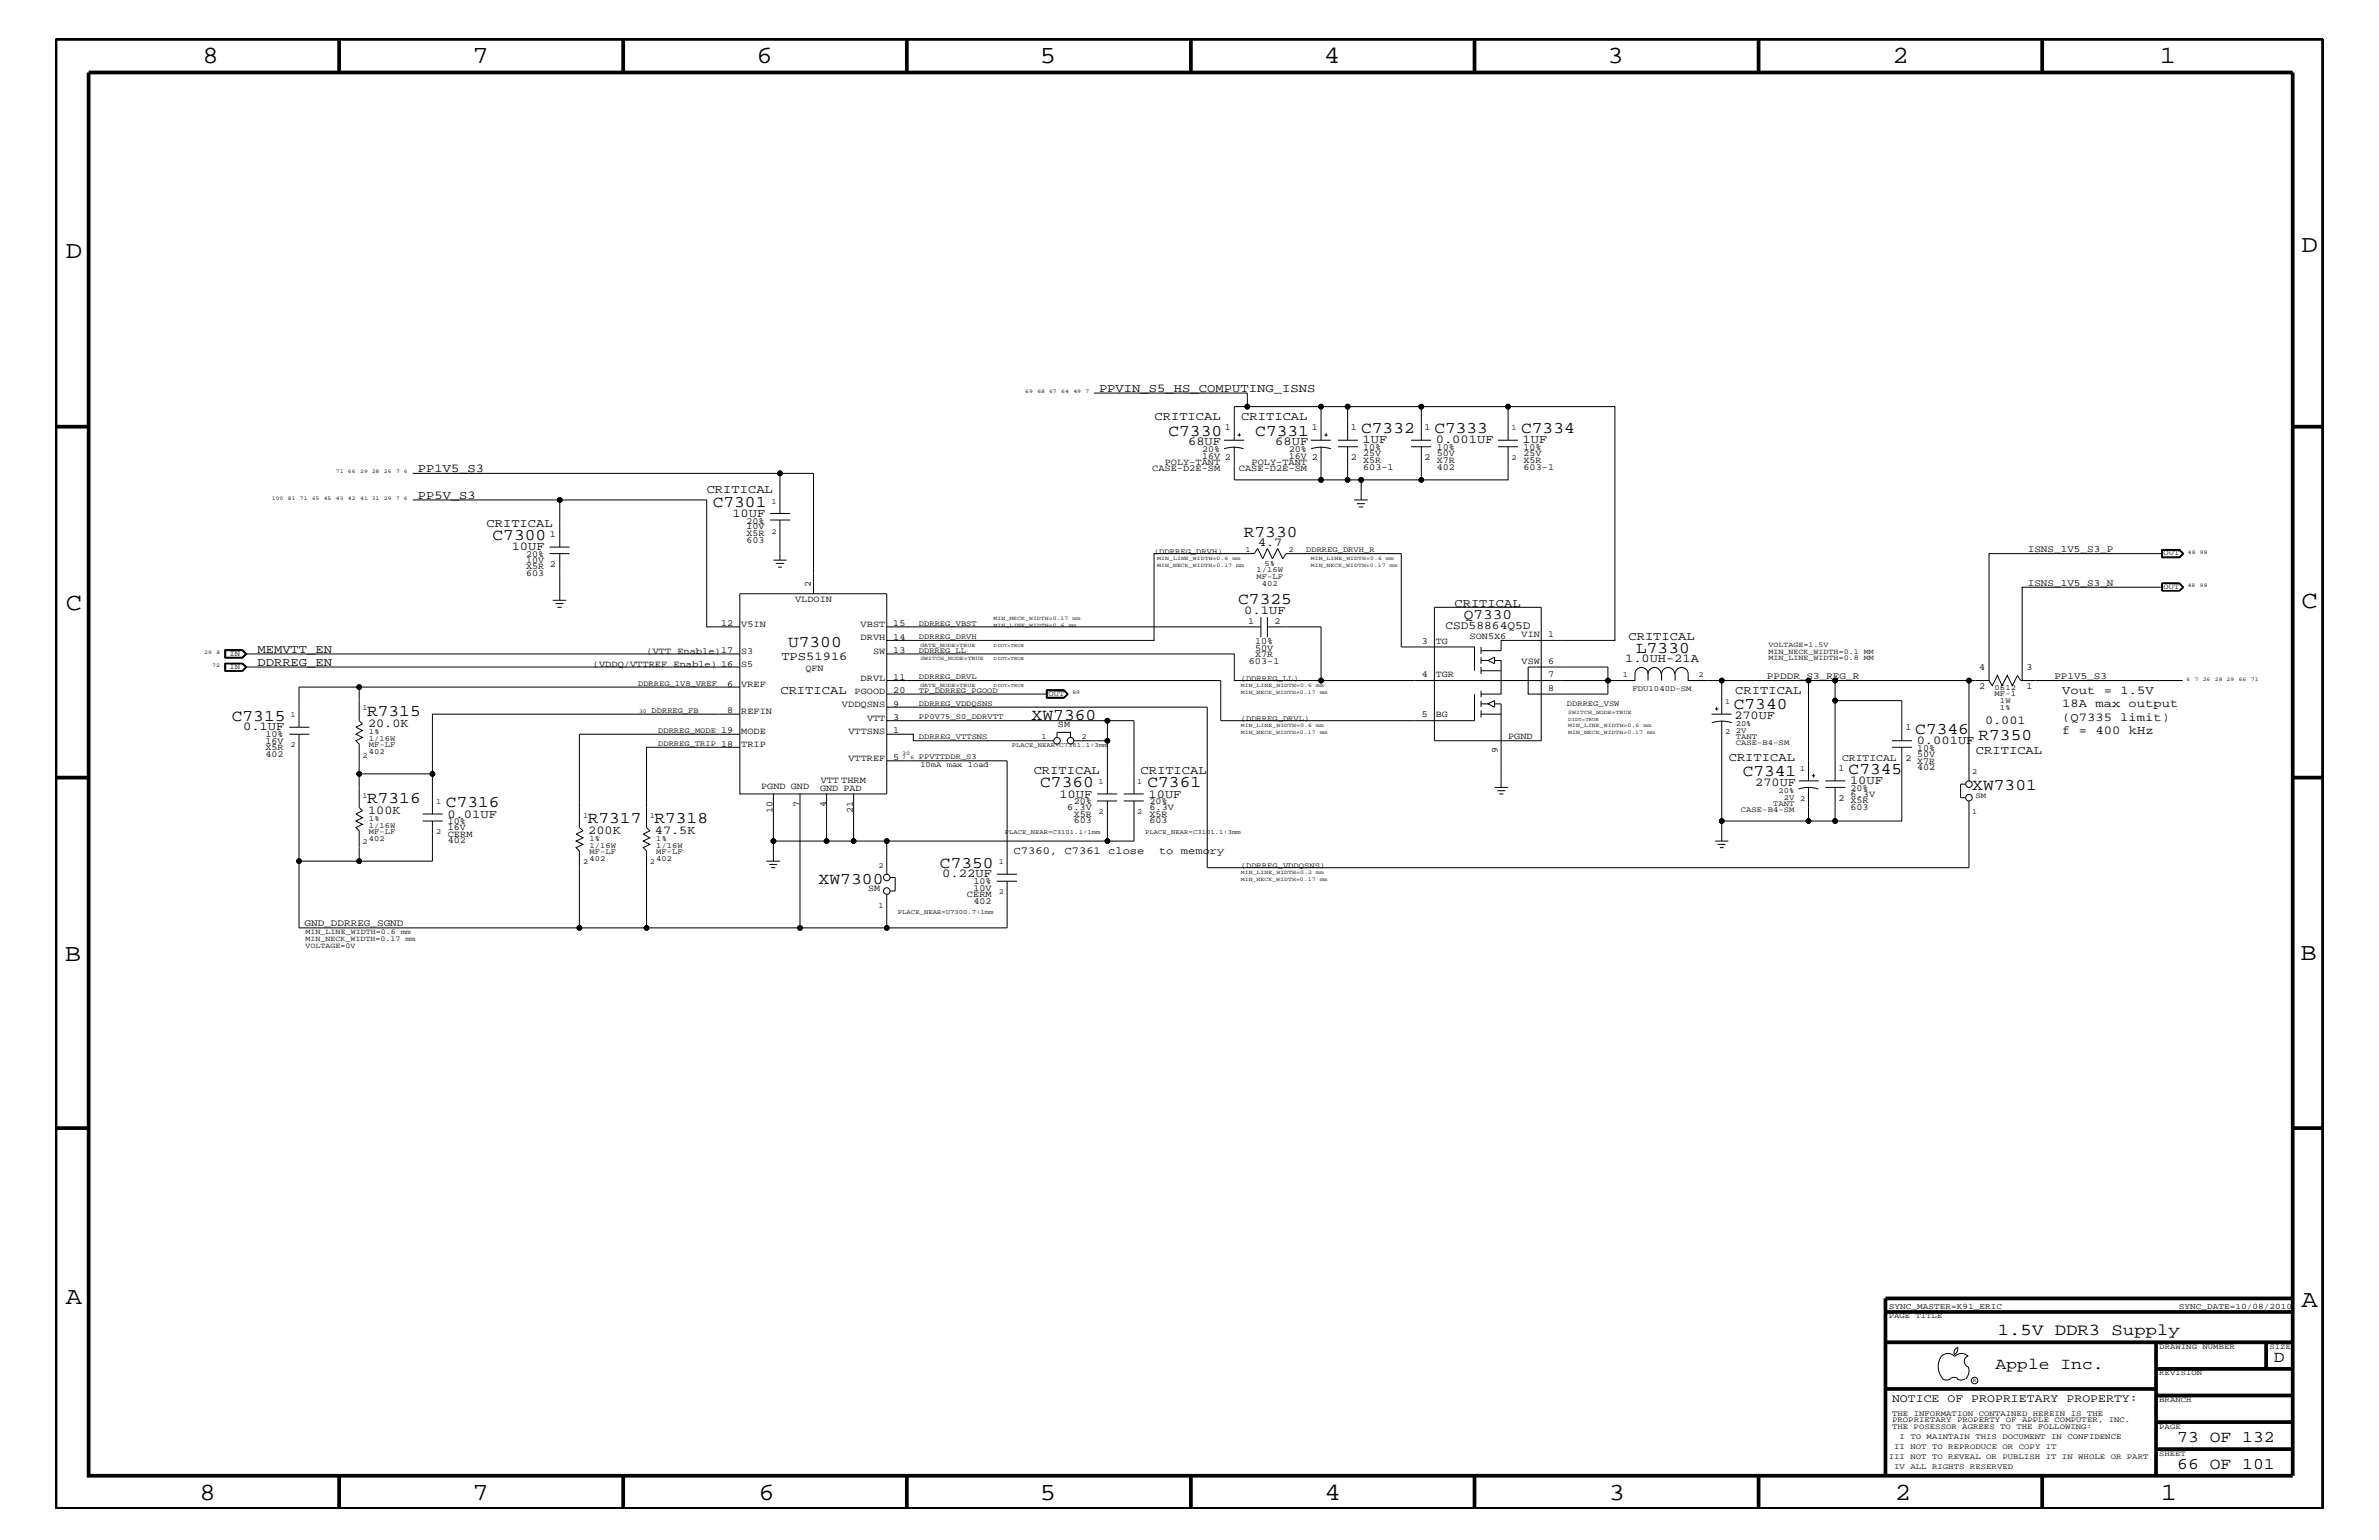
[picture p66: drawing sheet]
<svg xmlns="http://www.w3.org/2000/svg" width="432mm" height="279mm" viewBox="0 0 432 279" stroke-linecap="round" stroke-linejoin="round" font-family="sans-serif">
<defs><g id="words">
<g font-size="4.5">
<text x="36.7" y="11.5">8</text>
<text x="85.8" y="11.5">7</text>
<text x="137.3" y="11.5">6</text>
<text x="188.7" y="11.5">5</text>
<text x="240.3" y="11.5">4</text>
<text x="291.8" y="11.5">3</text>
<text x="343.5" y="11.5">2</text>
<text x="392" y="11.5">1</text>
<text x="11.9" y="46.8">D</text>
<text x="417.8" y="45.7">D</text>
<text x="11.9" y="110.6">C</text>
<text x="417.7" y="110.3">C</text>
<text x="11.8" y="174.3">B</text>
<text x="417.6" y="174.2">B</text>
<text x="11.9" y="236.7">A</text>
<text x="417.7" y="237.1">A</text>
<text x="36.2" y="272.1">8</text>
<text x="85.8" y="272.1">7</text>
<text x="137.7" y="272.1">6</text>
<text x="188.7" y="272.1">5</text>
<text x="240.4" y="272.1">4</text>
<text x="292" y="272.1">3</text>
<text x="343.9" y="272.1">2</text>
<text x="392.2" y="272.1">1</text>
</g>
<g font-size="3">
<text x="212.1" y="79">C7330</text>
<text x="227.8" y="79">C7331</text>
<text x="247.1" y="78.6">C7332</text>
<text x="260.3" y="78.6">C7333</text>
<text x="276.1" y="78.6">C7334</text>
<text x="129.4" y="92">C7301</text>
<text x="89.4" y="98">C7300</text>
<text x="225.8" y="97.4">R7330</text>
<text x="224.7" y="109.5">C7325</text>
<text x="143" y="117.4">U7300</text>
<text x="297" y="118.5">L7330</text>
<text x="42.1" y="130.8">C7315</text>
<text x="66.6" y="130">R7315</text>
<text x="187.2" y="130.7">XW7360</text>
<text x="314.7" y="128.7">C7340</text>
<text x="347.6" y="133.2">C7346</text>
<text x="359.1" y="134.2">R7350</text>
<text x="188.8" y="142.9">C7360</text>
<text x="208.3" y="142.9">C7361</text>
<text x="316.3" y="140.8">C7341</text>
<text x="335.5" y="140.4">C7345</text>
<text x="358" y="143.4">XW7301</text>
<text x="66.6" y="145.7">R7316</text>
<text x="80.9" y="146.5">C7316</text>
<text x="106.7" y="149.4">R7317</text>
<text x="118.8" y="149.4">R7318</text>
<text x="148.6" y="160.3">XW7300</text>
<text x="170.6" y="157.4">C7350</text>
<text x="362.6" y="242.3">1.5V DDR3 Supply</text>
<text x="362.2" y="248.4">Apple Inc.</text>
<text x="412.7" y="247.1">D</text>
<text x="395.2" y="261.6">73 OF 132</text>
<text x="395.2" y="266.6">66 OF 101</text>
</g>
<text font-size="2.6" x="265.7" y="112.3">Q7330</text>
<g font-size="2.2">
<text x="199.5" y="71.1">PPVIN_S5_HS_COMPUTING_ISNS</text>
<text x="209.5" y="76.2">CRITICAL</text>
<text x="225.3" y="76.2">CRITICAL</text>
<text x="215.6" y="80.7">68UF</text>
<text x="231.5" y="80.7">68UF</text>
<text x="247.3" y="80.5">1UF</text>
<text x="260.6" y="80.5">0.001UF</text>
<text x="276.4" y="80.5">1UF</text>
<text x="75.9" y="85.6">PP1V5_S3</text>
<text x="128.3" y="89.5">CRITICAL</text>
<text x="75.9" y="90.5">PP5V_S3</text>
<text x="88.3" y="95.6">CRITICAL</text>
<text x="132.9" y="93.8">10UF</text>
<text x="92.9" y="99.9">10UF</text>
<text x="228.3" y="99.1">4.7</text>
<text x="225.8" y="111.4">0.1UF</text>
<text x="264" y="110.2">CRITICAL</text>
<text x="46.7" y="118.4">MEMVTT_EN</text>
<text x="141.8" y="119.8">TPS51916</text>
<text x="295.6" y="116.2">CRITICAL</text>
<text x="46.7" y="120.8">DDRREG_EN</text>
<text x="141.6" y="125.9">CRITICAL</text>
<text x="295" y="120.2">1.0UH-21A</text>
<text x="315" y="125.9">CRITICAL</text>
<text x="374.3" y="125.9">Vout = 1.5V</text>
<text x="66.8" y="131.9">20.0K</text>
<text x="314.8" y="130.4">270UF</text>
<text x="360.3" y="131.3">0.001</text>
<text x="374.3" y="128.3">18A max output</text>
<text x="374.3" y="130.8">(Q7335 limit)</text>
<text x="44.1" y="132.5">0.1UF</text>
<text x="347.9" y="135">0.001UF</text>
<text x="358.6" y="136.8">CRITICAL</text>
<text x="374.3" y="133.2">f = 400 kHz</text>
<text x="187.6" y="140.4">CRITICAL</text>
<text x="207" y="140.4">CRITICAL</text>
<text x="313.8" y="138">CRITICAL</text>
<text x="318.6" y="142.5">270UF</text>
<text x="335.8" y="142.3">10UF</text>
<text x="66.8" y="147.6">100K</text>
<text x="81.2" y="148.4">0.01UF</text>
<text x="192.3" y="144.7">10UF</text>
<text x="208.4" y="144.7">10UF</text>
<text x="106.8" y="151.2">200K</text>
<text x="118.9" y="151.2">47.5K</text>
<text x="171" y="159.2">0.22UF</text>
</g>
<g font-size="2.1">
<text x="262.3" y="114.1">CSD58864Q5D</text>
<text x="343.4" y="254.4">NOTICE OF PROPRIETARY PROPERTY:</text>
</g>
<g font-size="1.9">
<text x="334.3" y="138">CRITICAL</text>
<text x="184" y="155">C7360, C7361 close</text>
<text x="210.4" y="155">to memory</text>
</g>
<g font-size="1.8">
<text x="368" y="100.2">ISNS_1V5_S3_P</text>
<text x="368" y="106.3">ISNS_1V5_S3_N</text>
<text x="320.7" y="123.2">PPDDR_S3_REG_R</text>
<text x="372.9" y="123.2">PP1V5_S3</text>
<text x="55.3" y="168.1">GND_DDRREG_SGND</text>
</g>
<g font-size="1.7">
<text x="218.2" y="83.3">16V 2</text>
<text x="218.2" y="82">20%</text>
<text x="222.3" y="78">1</text>
<text x="233.9" y="83.3">16V 2</text>
<text x="233.9" y="82">20%</text>
<text x="238.1" y="78">1</text>
<text x="245.2" y="78">1</text>
<text x="245.2" y="83.5">2</text>
<text x="247.4" y="82.7">25V</text>
<text x="247.4" y="81.6">10%</text>
<text x="247.4" y="83.9">X5R</text>
<text x="258.6" y="78">1</text>
<text x="258.6" y="83.5">2</text>
<text x="260.8" y="83.9">X7R</text>
<text x="260.8" y="81.6">10%</text>
<text x="260.8" y="82.7">50V</text>
<text x="276.5" y="83.9">X5R</text>
<text x="276.5" y="81.6">10%</text>
<text x="276.5" y="82.7">25V</text>
<text x="209.1" y="85.5">CASE-D2E-SM</text>
<text x="211.4" y="84.4">POLY-TANT</text>
<text x="224.9" y="85.5">CASE-D2E-SM</text>
<text x="227.2" y="84.4">POLY-TANT</text>
<text x="247.4" y="85.2">603-1</text>
<text x="260.8" y="85.2">402</text>
<text x="276.5" y="85.2">603-1</text>
<text x="135.5" y="95">20%</text>
<text x="95.5" y="101">20%</text>
<text x="99.8" y="97.4">1</text>
<text x="135.5" y="98.5">603</text>
<text x="135.5" y="96">10V</text>
<text x="135.5" y="97.3">X5R</text>
<text x="95.5" y="104.6">603</text>
<text x="95.5" y="103.3">X5R 2</text>
<text x="95.5" y="102.1">10V</text>
<text x="147.2" y="106.5" transform="rotate(-90 147.2 106.5)">2</text>
<text x="130.9" y="113.7">12</text>
<text x="134.5" y="113.7">V5IN</text>
<text x="144.3" y="109.2">VLDOIN</text>
<text x="156.2" y="113.7">VBST</text>
<text x="162.1" y="113.7">15</text>
<text x="226.6" y="113.1">1</text>
<text x="231.3" y="113.1">2</text>
<text x="117.3" y="118.6">(VTT Enable)17</text>
<text x="134.5" y="118.6">S3</text>
<text x="156.2" y="116.2">DRVH</text>
<text x="158.5" y="118.6">SW</text>
<text x="162.1" y="118.5">13</text>
<text x="162.1" y="116.1">14</text>
<text x="227.8" y="116.8">10%</text>
<text x="227.8" y="119.2">X7R</text>
<text x="227.8" y="118.1">50V</text>
<text x="258.1" y="116.8">3</text>
<text x="260.6" y="116.8">TG</text>
<text x="266.7" y="115.9">SON5X6</text>
<text x="276.2" y="115.6">VIN</text>
<text x="281" y="115.6">1</text>
<text x="107.6" y="121">(VDDQ/VTTREF Enable) 16</text>
<text x="132" y="124.6">6</text>
<text x="134.5" y="121">S5</text>
<text x="134.5" y="124.7">VREF</text>
<text x="146.2" y="121.8">QFN</text>
<text x="155.1" y="125.9">PGOOD</text>
<text x="156.2" y="123.5">DRVL</text>
<text x="162.1" y="123.4">11</text>
<text x="162.1" y="125.8">20</text>
<text x="226.7" y="120.4">603-1</text>
<text x="258.1" y="122.9">4</text>
<text x="260.6" y="122.9">TGR</text>
<text x="276.2" y="120.4">VSW</text>
<text x="281" y="120.4">6</text>
<text x="281" y="122.9">7</text>
<text x="281" y="125.3">8</text>
<text x="359.2" y="125.1">2</text>
<text x="359.2" y="121.5">4</text>
<text x="367.8" y="121.5">3</text>
<text x="367.8" y="125.1">1</text>
<text x="132" y="129.4">8</text>
<text x="134.5" y="129.6">REFIN</text>
<text x="152.8" y="128.3">VDDQSNS</text>
<text x="157.4" y="130.8">VTT</text>
<text x="162.1" y="130.7">3</text>
<text x="162.1" y="128.2">9</text>
<text x="192" y="131.9">SM</text>
<text x="258.1" y="130.2">5</text>
<text x="260.6" y="130.2">BG</text>
<text x="48.2" y="136.1">X5R</text>
<text x="48.2" y="134.9">16V</text>
<text x="48.2" y="133.8">10%</text>
<text x="48.2" y="137.3">402</text>
<text x="130.9" y="133">19</text>
<text x="130.9" y="135.5">18</text>
<text x="134.5" y="133.2">MODE</text>
<text x="134.5" y="135.6">TRIP</text>
<text x="154" y="133.2">VTTSNS</text>
<text x="162.1" y="137.9">5</text>
<text x="162.1" y="133">1</text>
<text x="271.9" y="136.7" transform="rotate(-90 271.9 136.7)">9</text>
<text x="273.7" y="134.1">PGND</text>
<text x="345.9" y="132.5">1</text>
<text x="348" y="137.3">50V</text>
<text x="348" y="136.2">10%</text>
<text x="138.1" y="143.2">PGND GND</text>
<text x="148.8" y="143.5">GND PAD</text>
<text x="149" y="142">VTT THRM</text>
<text x="154" y="138">VTTREF</text>
<text x="333.7" y="139.8">1</text>
<text x="335.9" y="143.5">20%</text>
<text x="345.9" y="138">2</text>
<text x="348" y="139.7">402</text>
<text x="348" y="138.5">X7R</text>
<text x="81.3" y="149.5">10%</text>
<text x="140.2" y="147.5" transform="rotate(-90 140.2 147.5)">10</text>
<text x="145.1" y="146.4" transform="rotate(-90 145.1 146.4)">7</text>
<text x="149.9" y="146.4" transform="rotate(-90 149.9 146.4)">4</text>
<text x="154.8" y="147.5" transform="rotate(-90 154.8 147.5)">21</text>
<text x="193.7" y="147">6.3V</text>
<text x="194.9" y="145.9">20%</text>
<text x="194.9" y="148.2">X5R</text>
<text x="194.9" y="149.4">603</text>
<text x="208.6" y="147">6.3V</text>
<text x="208.6" y="145.9">20%</text>
<text x="208.6" y="148.2">X5R</text>
<text x="208.6" y="149.4">603</text>
<text x="333.7" y="145.3">2 X5R</text>
<text x="335.9" y="144.6">6.3V</text>
<text x="335.9" y="147">603</text>
<text x="81.3" y="151.8">CERM</text>
<text x="81.3" y="150.7">16V</text>
<text x="81.3" y="153">402</text>
<text x="157.6" y="161.7">SM</text>
<text x="176.7" y="161.6">10V</text>
<text x="176.7" y="160.5">10%</text>
<text x="175.5" y="162.8">CERM</text>
<text x="176.7" y="163.9">402</text>
</g>
<g font-size="1.5">
<text x="342.8" y="237.4">SYNC_MASTER=K91_ERIC</text>
<text x="395.5" y="237.4">SYNC_DATE=10/08/2010</text>
</g>
<g font-size="1.4">
<text x="274.3" y="78">1</text>
<text x="274.3" y="83.5">2</text>
<text x="140" y="91.4">1</text>
<text x="140" y="96.8">2</text>
<text x="209.5" y="100.4">(DDRREG_DRVH)</text>
<text x="226.1" y="100.1">1</text>
<text x="233.9" y="100.1">2</text>
<text x="237.1" y="100.2">DDRREG_DRVH_R</text>
<text x="392.7" y="100.8">OUT</text>
<text x="228" y="103.8">1/16W</text>
<text x="228" y="105">MF-LF</text>
<text x="229" y="106.3">402</text>
<text x="229.5" y="102.6">5%</text>
<text x="392.7" y="106.9">OUT</text>
<text x="166.8" y="113.6">DDRREG_VBST</text>
<text x="41.7" y="119">IN</text>
<text x="166.8" y="115.9">DDRREG_DRVH</text>
<text x="166.8" y="118.4">DDRREG_LL</text>
<text x="321" y="117.4">VOLTAGE=1.5V</text>
<text x="321" y="118.6">MIN_NECK_WIDTH=0.1 MM</text>
<text x="321" y="119.8">MIN_LINE_WIDTH=0.8 MM</text>
<text x="41.7" y="121.4">IN</text>
<text x="115.8" y="124.4">DDRREG_1V8_VREF</text>
<text x="166.8" y="125.7">TP_DDRREG_PGOOD</text>
<text x="166.8" y="123.2">DDRREG_DRVL</text>
<text x="225.2" y="123.5">(DDRREG_LL)</text>
<text x="294.6" y="122.9">1</text>
<text x="296.3" y="125.4">FDU1040D-SM</text>
<text x="308.3" y="122.9">2</text>
<text x="362" y="125.2">0612</text>
<text x="52.7" y="130.2">1</text>
<text x="65.8" y="128.9">1</text>
<text x="118.3" y="129.3">DDRREG_FB</text>
<text x="166.8" y="128">DDRREG_VDDQSNS</text>
<text x="166.8" y="130.5">PP0V75_S0_DDRVTT</text>
<text x="190.3" y="126.3">OUT</text>
<text x="225.2" y="130.8">(DDRREG_DRVL)</text>
<text x="284.4" y="128">DDRREG_VSW</text>
<text x="313.1" y="127.7">1</text>
<text x="315" y="131.7">20%</text>
<text x="362" y="126.4">MF-1</text>
<text x="363" y="127.6">1W</text>
<text x="363" y="128.8">1%</text>
<text x="52.7" y="135.6">2</text>
<text x="65.8" y="137.4">2</text>
<text x="67" y="133.2">1%</text>
<text x="67" y="136.8">402</text>
<text x="67" y="134.4">1/16W</text>
<text x="67" y="135.6">MF-LF</text>
<text x="119.5" y="135.3">DDRREG_TRIP</text>
<text x="119.5" y="133">DDRREG_MODE</text>
<text x="166.8" y="134.1">DDRREG_VTTSNS</text>
<text x="166.8" y="137.8">PPVTTDDR_S3</text>
<text x="189" y="134.1">1</text>
<text x="196.3" y="134.1">2</text>
<text x="313.1" y="133.2">2</text>
<text x="315" y="135.2">CASE-B4-SM</text>
<text x="315" y="133">2V</text>
<text x="315" y="134.1">TANT</text>
<text x="167" y="139.2">10mA max load</text>
<text x="199.4" y="142.3">1</text>
<text x="206.4" y="142.3">1</text>
<text x="322.8" y="143.9">20%</text>
<text x="326.7" y="139.8">1</text>
<text x="358" y="140.4">2</text>
<text x="65.8" y="144.7">1</text>
<text x="67" y="149">1%</text>
<text x="79.2" y="145.9">1</text>
<text x="105.8" y="148.4">1</text>
<text x="117.9" y="148.4">1</text>
<text x="199.4" y="147.7">2</text>
<text x="206.4" y="147.7">2</text>
<text x="316" y="147.3">CASE-B4-SM</text>
<text x="321.8" y="146.2">TANT</text>
<text x="323.8" y="145.1">2V 2</text>
<text x="358" y="147.7">1</text>
<text x="358.6" y="144.7">SM</text>
<text x="65.8" y="153.2">2</text>
<text x="67" y="152.6">402</text>
<text x="67" y="150.1">1/16W</text>
<text x="67" y="151.3">MF-LF</text>
<text x="79.2" y="151.3">2</text>
<text x="107" y="152.6">1%</text>
<text x="107" y="155">MF-LF</text>
<text x="107" y="153.8">1/16W</text>
<text x="119.1" y="152.6">1%</text>
<text x="119.1" y="155">MF-LF</text>
<text x="119.1" y="153.8">1/16W</text>
<text x="105.8" y="156.8">2</text>
<text x="107" y="156.2">402</text>
<text x="117.9" y="156.8">2</text>
<text x="119.1" y="156.2">402</text>
<text x="159.4" y="157.4">2</text>
<text x="181.3" y="156.8">1</text>
<text x="225.2" y="157.4">(DDRREG_VDDQSNS)</text>
<text x="159.4" y="164.7">1</text>
<text x="181.3" y="162.2">2</text>
<text x="55.5" y="172">VOLTAGE=0V</text>
<text x="55.5" y="170.7">MIN_NECK_WIDTH=0.17 mm</text>
<text x="55.5" y="169.5">MIN_LINE_WIDTH=0.6 mm</text>
<text x="342.8" y="239.2">PAGE TITLE</text>
<text x="391.9" y="244.7">DRAWING NUMBER</text>
<text x="411.9" y="244.7">SIZE</text>
<text x="391.9" y="249.5">REVISION</text>
<text x="343.4" y="256.8">THE INFORMATION CONTAINED HEREIN IS THE</text>
<text x="391.9" y="254.4">BRANCH</text>
<text x="343.4" y="259.3">THE POSESSOR AGREES TO THE FOLLOWING:</text>
<text x="343.4" y="258">PROPRIETARY PROPERTY OF APPLE COMPUTER, INC.</text>
<text x="343.8" y="262.9">II NOT TO REPRODUCE OR COPY IT</text>
<text x="344.8" y="261.1">I TO MAINTAIN THIS DOCUMENT IN CONFIDENCE</text>
<text x="391.9" y="259.3">PAGE</text>
<text x="342.8" y="264.7">III NOT TO REVEAL OR PUBLISH IT IN WHOLE OR PART</text>
<text x="343.8" y="266.6">IV ALL RIGHTS RESERVED</text>
<text x="391.9" y="264.1">SHEET</text>
</g>
<g font-size="1.2">
<text x="183.6" y="135.6">PLACE_NEAR=C7361.1:3mm</text>
<text x="182.4" y="151.3">PLACE_NEAR=C3101.1:1mm</text>
<text x="207.9" y="151.3">PLACE_NEAR=C3101.1:3mm</text>
<text x="163" y="165.9">PLACE_NEAR=U7300.7:1mm</text>
</g>
<g font-size="1">
<text x="186.1" y="71.3">69</text>
<text x="188.3" y="71.3">68 67</text>
<text x="192.6" y="71.3">64</text>
<text x="194.8" y="71.3">49</text>
<text x="197" y="71.3">7</text>
<text x="61" y="85.9">71</text>
<text x="63.2" y="85.9">66</text>
<text x="65.4" y="85.9">29 28</text>
<text x="69.7" y="85.9">26</text>
<text x="71.9" y="85.9">7</text>
<text x="73.3" y="85.9">6</text>
<text x="49.4" y="90.7">100</text>
<text x="52.2" y="90.7">81</text>
<text x="54.4" y="90.7">71</text>
<text x="56.6" y="90.7">65 45</text>
<text x="61" y="90.7">43</text>
<text x="63.2" y="90.7">42</text>
<text x="65.4" y="90.7">41 31</text>
<text x="69.7" y="90.7">29</text>
<text x="71.9" y="90.7">7</text>
<text x="73.3" y="90.7">6</text>
<text x="210.1" y="101.6">MIN_LINE_WIDTH=0.6</text>
<text x="223.7" y="101.6">mm</text>
<text x="237.9" y="101.6">MIN_LINE_WIDTH=0.6</text>
<text x="251.5" y="101.6">mm</text>
<text x="397.1" y="100.4">48</text>
<text x="399.3" y="100.4">98</text>
<text x="210.1" y="102.9">MIN_NECK_WIDTH=0.17</text>
<text x="224.4" y="102.9">mm</text>
<text x="237.9" y="102.9">MIN_NECK_WIDTH=0.17</text>
<text x="252.2" y="102.9">mm</text>
<text x="397.1" y="106.5">48</text>
<text x="399.3" y="106.5">98</text>
<text x="180.3" y="112.6">MIN_NECK_WIDTH=0.17</text>
<text x="180.3" y="113.7">MIN_LINE_WIDTH=0.6</text>
<text x="194" y="113.7">mm</text>
<text x="194.7" y="112.6">mm</text>
<text x="37.1" y="118.6">29</text>
<text x="39.3" y="118.6">8</text>
<text x="167" y="119.8">SWITCH_NODE=TRUE</text>
<text x="167" y="117.4">GATE_NODE=TRUE</text>
<text x="38.5" y="121">72</text>
<text x="167" y="124.7">GATE_NODE=TRUE</text>
<text x="194.6" y="125.9">89</text>
<text x="225.2" y="124.7">MIN_LINE_WIDTH=0.6</text>
<text x="225.2" y="125.9">MIN_NECK_WIDTH=0.17</text>
<text x="238.8" y="124.7">mm</text>
<text x="239.5" y="125.9">mm</text>
<text x="396.8" y="123.5">6</text>
<text x="398.4" y="123.5">7</text>
<text x="399.8" y="123.5">26</text>
<text x="402" y="123.5">28 29</text>
<text x="406.3" y="123.5">66</text>
<text x="408.5" y="123.5">71</text>
<text x="116" y="129.3">30</text>
<text x="225.2" y="131.9">MIN_LINE_WIDTH=0.6</text>
<text x="238.8" y="131.9">mm</text>
<text x="284.6" y="129.6">SWITCH_NODE=TRUE</text>
<text x="284.6" y="131.9">MIN_LINE_WIDTH=0.6</text>
<text x="298.3" y="131.9">mm</text>
<text x="163.7" y="137.8">7</text>
<text x="163.7" y="136.9">30</text>
<text x="165.3" y="137.8">6</text>
<text x="225.2" y="133.2">MIN_NECK_WIDTH=0.17</text>
<text x="239.5" y="133.2">mm</text>
<text x="284.6" y="133.2">MIN_NECK_WIDTH=0.17</text>
<text x="299" y="133.2">mm</text>
<text x="225.2" y="158.6">MIN_LINE_WIDTH=0.2</text>
<text x="225.2" y="159.9">MIN_NECK_WIDTH=0.17</text>
<text x="238.8" y="158.6">mm</text>
<text x="239.5" y="159.9">mm</text>
<text x="358.1" y="250.7">R</text>
</g>
<g font-size=".9">
<text x="180.3" y="119.8">DIDT=TRUE</text>
<text x="180.3" y="117.4">DIDT=TRUE</text>
<text x="180.3" y="124.7">DIDT=TRUE</text>
<text x="284.6" y="130.8">DIDT=TRUE</text>
</g>
</g></defs>
<g fill="none" stroke="#000" stroke-width=".18">
<path d="M198.5 71.3h27.9v2.5h-2.4v6.1M222.2 79.9h3.6M224.6 78.9h.6M225 78.6v.6M226.4 73.8h13.4v6.1M237.9 79.9h3.7M239.8 73.8h4.8M240.4 78.9h.6M240.7 78.6v.6M242.8 79.9h3.7M244.6 79.9v-6.1h13.4v6.1M256.1 79.9h3.7"/>
<path d="M258 73.8h15.7v6.1M271.9 79.9h3.6M273.7 73.8h19.4v42.4h-20.6v1.9h-3.7M74.9 90.7h53.4v23h6M74.9 85.9h66.7M99.7 99.3h3.7M101.6 90.7v8.6M139.8 94.3h3.6M139.8 93.2h3.6M141.6 93.2v-7.3h6.1v21.8M141.6 94.3v7.3M222.2 81.4a5.8 5.8 0 0 1 3.5 0"/>
<path d="M224 81.1v6h20.6M238 81.4a5.9 5.9 0 0 1 3.6 0M239.8 81.1v6M242.8 81.1h3.7M244.6 81.1v6h13.4v-6M245.8 90.7h2.4M246.3 91.4h1.4M246.6 92h.8M247.1 87.1v3.6M256.1 81.1h3.7M271.9 81.1h3.6M273.7 81.1v6h-15.7"/>
<path d="M392.3 99.7h3.3l.7 .7-.7 .8h-3.3zM392.5 99.9h3.1l.6 .5-.6 .6h-3.1zM395.6 99.8l.7 .6M395.6 99.8h-3.2v1.3h3.2M395.6 99.8l.6 .6-.6 .7M40.8 117.9h3.2l.8 .7-.8 .8h-3.2zM40.8 119.3h3.2M41 118.1h2.9l.7 .5-.7 .6h-2.9zM44 117.9l.7 .7-.7 .7M44.6 118.6l-.6 .7M44.6 118.6l-.6-.6h-3.1v1.3M44.6 118.6h89.7"/>
<path d="M99.7 100.4h3.7M100.3 108.9h2.5M100.8 109.5h1.5M101.2 110.2h.7M101.6 100.4v8.5M134.3 107.7h26.7v36.3h-26.7zM140.4 101.6h2.3M140.8 102.2h1.5M141.2 102.9h.7M161 116.2h48.5v-15.8h18.2l.6-.9 .9 1.9 .8-1.9 1 1.9 .9-1.9 .9 1.9 .6-1h20.9v17h13.3v4.3M161 118.6h63v4.9h15.8M161 113.7h67.9"/>
<path d="M228.9 112v3.6M230 112v3.6M230 113.7h9.8v9.8h52v-2.5h-14.4v4.9h14.4v-2.4h5v-1.2a1.19 1.19 0 0 1 1.1-1.2 1.19 1.19 0 0 1 1.2 1.2M260.3 110.2h19.4v24.2h-19.3zM268.8 117.4v1.2M268.8 119.2v1.2M268.8 119.8h1.3M270.1 119.8l1.2-.6v1.2zM271.3 119.8h1.2v6.1h-3.7M392.3 105.8h3.3l.7 .7-.7 .7h-3.3zM392.4 105.8v1.4M392.4 107.1h3.2"/>
<path d="M392.4 105.9h3.2M392.5 105.9v1.2M392.5 106.5h-25.5v17M392.5 100.4h-31.5v23.1M395.6 105.8l.7 .7M395.6 105.9l.6 .6-.6 .6M396.3 106.5l-.7 .7M396.3 100.4l-.7 .7M40.9 120.4h3.1l.6 .6-.6 .7h-3.1zM41 120.4v1.3M43.9 120.4l.7 .6M44 120.3l.7 .7-.7 .8"/>
<path d="M44 120.3l.8 .7-.8 .8M44 120.3h-3.2v1.5h3.2M44.6 121l-.7 .7M44.6 121h89.7M52.5 131.9h3.6M52.5 133.2h3.6M54.3 133.2v23h10.9M65.2 124.7h-10.9v7.2M134.3 133.2h-29.1v16.9l.6 .6-1.2 .6 1.2 .7-1.2 .6 1.2 .6-1.2 .6 .6 .6v13.9h12.1M134.3 135.6h-17v14.5l.6 .6-1.1 .6 1.1 .7-1.1 .6 1.1 .6-1.1 .6 .5 .6v13.9h27.9M134.3 124.7h-69.1v6.1l.6 .5-1.2 .6 1.2 .6-1.2 .7 1.2 .6-1.2 .6 .6 .6v11.5l.6 .6-1.2 .6 1.2 .7-1.2 .6 1.2 .5-1.2 .6 .6 .6v5.5h13.3v-7.2M134.3 129.6h-55.8v18.1"/>
<path d="M161 130.8h40v3.6M161 133.2h4.8v1.2h25.5M161 128.3h58.1v29.1h138.3v-12.1M161 123.5h60.6v7.3h46v-4.9M161 138h21.8v20.6M161 125.9h29.1M189.9 125.2h3.2l.8 .7-.8 .8h-3.2zM190 126.5h3.1M190 125.2v1.4h3.1l.7-.7M190 125.3h3.1l.7 .6M190.1 126.5v-1.2h3l.6 .6-.6 .6M191.9 133.8v-.9h2.4v.9"/>
<path d="M193.1 125.2l.7 .7M193.8 125.9l-.7 .6M194.9 134.4h6.1v9.6M201 130.8h4.8v13.2M268.8 127.7h1.3M268.8 121v1.3M268.8 125.3v1.2M268.8 127.1v1.2M268.8 128.9v1.3M268.8 129.6h3.7M268.8 121.7h3.7M270.1 127.7l1.2-.6v1.2z"/>
<path d="M271.3 127.7h1.2v15.2M299.1 122.3v1.2M299.1 122.3a1.19 1.19 0 0 1 1.2-1.2 1.19 1.19 0 0 1 1.2 1.2M304 122.3a1.19 1.19 0 0 0-1.2-1.2 1.19 1.19 0 0 0-1.2 1.2v1.2M304 123.5v-1.2a1.19 1.19 0 0 1 1.2-1.2 1.19 1.19 0 0 1 1.2 1.2v1.2h6.1v6.1M310.6 129.6h3.7M310.7 131.1a5.9 5.9 0 0 1 3.6 0M311.3 128.6h.6M311.6 128.3v.6M312.5 123.5h15.8M312.5 130.8v21.8M333.1 123.5h27.9l.6 .9 .9-1.9 .9 1.9 .9-1.9 1 1.9 .9-1.9 .6 1h29.4"/>
<path d="M333.1 123.5v3.6M333.1 123.5h-4.8v18.2M343.4 135.6h3.6M343.4 134.4h3.6M345.2 135.6v13.4h-12.1M345.2 134.4v-7.3h-12.1v14.6M357.4 123.5v18.2M54.3 156.2v12.1h50.9M65.2 140.4h13.3M76.7 147.7h3.6M76.7 149h3.6M139.1 156.2h2.5"/>
<path d="M139.6 156.8h1.5M140 157.4h.7M140.4 144v8.6h9.6v-8.6M140.4 152.6v3.6M145.2 144v24.3h15.8M150 152.6h4.9M154.9 144v8.6h6.1v6M161.5 159.2h1v2.5h-1M180.9 159.9h3.7M180.9 158.6h3.7M182.8 159.9v8.4h-21.8v-6.1M199.1 145.3h3.7"/>
<path d="M199.1 144h3.7M201 145.3v7.3h-40M204 145.3h3.6M204 144h3.6M205.8 145.3v7.3h-4.8M271.3 142.9h2.4M271.8 143.5h1.4M272.1 144h.8M311.3 152.6h2.4M311.7 153.2h1.5M312.2 153.8h.6M326.4 143.1a5.8 5.8 0 0 1 3.7 0"/>
<path d="M326.5 141.7h3.6M328.3 142.9v6.1h-15.8M328.8 140.7h.6M329.2 140.4v.7M331.3 141.7h3.6M331.3 142.9h3.6M333.1 142.9v6.1h-4.8M356.8 142.3h-.9v2.4h.9M352.3 246.1a1.69 1.69 0 0 1 2.5 0 1.72 1.72 0 0 1 2.4 0M352.4 246a3.2 3.2 0 0 0 .4 4.3l.8 .1 .4-.2M354 250.2l.7-.3 .7 .3M355.2 250.2l.7 .2 .7-.2"/>
<path d="M355.3 244.4v.3a1.18 1.18 0 0 1-.6 1.1M355.4 244.4a.99 .99 0 0 0-.6 1.4M357.2 246a1.04 1.04 0 0 0-.7 1 1.04 1.04 0 0 0 .7 1M357.3 248l.1 .7a2.11 2.11 0 0 1-.6 1.5"/>
<circle cx="226.4" cy="73.8" r=".42"/>
<circle cx="239.8" cy="73.8" r=".42"/>
<circle cx="244.6" cy="73.8" r=".42"/>
<circle cx="258" cy="73.8" r=".42"/>
<circle cx="273.7" cy="73.8" r=".42"/>
<circle cx="101.6" cy="90.7" r=".42"/>
<circle cx="141.6" cy="85.9" r=".42"/>
<circle cx="239.8" cy="87.1" r=".42"/>
<circle cx="244.6" cy="87.1" r=".42"/>
<circle cx="247.1" cy="87.1" r=".42"/>
<circle cx="258" cy="87.1" r=".42"/>
<circle cx="65.2" cy="124.7" r=".42"/>
<circle cx="191.9" cy="134.4" r=".59"/>
<circle cx="194.3" cy="134.4" r=".59"/>
<circle cx="201" cy="130.8" r=".42"/>
<circle cx="201" cy="134.4" r=".42"/>
<circle cx="239.8" cy="123.5" r=".42"/>
<circle cx="291.8" cy="123.5" r=".42"/>
<circle cx="312.5" cy="123.5" r=".42"/>
<circle cx="328.3" cy="123.5" r=".42"/>
<circle cx="333.1" cy="127.1" r=".42"/>
<circle cx="333.1" cy="123.5" r=".42"/>
<circle cx="357.4" cy="123.5" r=".42"/>
<circle cx="54.3" cy="156.2" r=".42"/>
<circle cx="65.2" cy="156.2" r=".42"/>
<circle cx="65.2" cy="140.4" r=".42"/>
<circle cx="78.5" cy="140.4" r=".42"/>
<circle cx="140.4" cy="152.6" r=".42"/>
<circle cx="150" cy="152.6" r=".42"/>
<circle cx="154.9" cy="152.6" r=".42"/>
<circle cx="161" cy="152.6" r=".42"/>
<circle cx="161" cy="159.2" r=".59"/>
<circle cx="201" cy="152.6" r=".42"/>
<circle cx="312.5" cy="149" r=".42"/>
<circle cx="328.3" cy="149" r=".42"/>
<circle cx="333.1" cy="149" r=".42"/>
<circle cx="357.4" cy="144.7" r=".59"/>
<circle cx="357.4" cy="142.3" r=".59"/>
<circle cx="105.2" cy="168.3" r=".42"/>
<circle cx="117.3" cy="168.3" r=".42"/>
<circle cx="145.2" cy="168.3" r=".42"/>
<circle cx="161" cy="168.3" r=".42"/>
<circle cx="161" cy="161.7" r=".59"/>
<circle cx="358.4" cy="250.5" r=".59"/>
</g>
<g fill="none" stroke="#000" stroke-width=".68" stroke-linecap="butt">
<path d="M10.1 7.1h411.5v266.7h-411.5zM16.1 13.2h400v254.5h-400zM61.6 7.1v6.1M113.1 7.1v6.1M164.6 7.1v6.1M216.2 7.1v6.1M267.6 7.1v6.1M319.2 7.1v6.1M370.7 7.1v6.1M10.1 77.4h6M416.1 77.4h5.5M10.1 141.1h6"/>
<path d="M416.1 141.1h5.5M10.1 204.7h6M416.1 204.7h5.5M342.2 238h73.9M416.1 235.6h-73.9v32.1M342.2 243.5h73.9M342.2 252h49.1M391.3 258h24.8M391.3 253.2h24.8M391.3 248.4h24.8M391.3 243.5v24.2M411.3 243.5v4.9"/>
<path d="M61.6 267.7v6.1M113.1 267.7v6.1M164.6 267.7v6.1M216.2 268v5.8M267.6 267.7v6.1M319.2 267.7v6.1M370.7 267.7v6.1M391.3 262.9h24.8"/>
</g>
<g fill="#000">
<circle cx="226.4" cy="73.8" r=".42"/>
<circle cx="239.8" cy="73.8" r=".42"/>
<circle cx="244.6" cy="73.8" r=".42"/>
<circle cx="258" cy="73.8" r=".42"/>
<circle cx="273.7" cy="73.8" r=".42"/>
<circle cx="101.6" cy="90.7" r=".42"/>
<circle cx="141.6" cy="85.9" r=".42"/>
<circle cx="239.8" cy="87.1" r=".42"/>
<circle cx="244.6" cy="87.1" r=".42"/>
<circle cx="247.1" cy="87.1" r=".42"/>
<circle cx="258" cy="87.1" r=".42"/>
<circle cx="65.2" cy="124.7" r=".42"/>
<circle cx="201" cy="130.8" r=".42"/>
<circle cx="201" cy="134.4" r=".42"/>
<circle cx="239.8" cy="123.5" r=".42"/>
<circle cx="291.8" cy="123.5" r=".42"/>
<circle cx="312.5" cy="123.5" r=".42"/>
<circle cx="328.3" cy="123.5" r=".42"/>
<circle cx="333.1" cy="127.1" r=".42"/>
<circle cx="333.1" cy="123.5" r=".42"/>
<circle cx="357.4" cy="123.5" r=".42"/>
<circle cx="54.3" cy="156.2" r=".42"/>
<circle cx="65.2" cy="156.2" r=".42"/>
<circle cx="65.2" cy="140.4" r=".42"/>
<circle cx="78.5" cy="140.4" r=".42"/>
<circle cx="140.4" cy="152.6" r=".42"/>
<circle cx="150" cy="152.6" r=".42"/>
<circle cx="154.9" cy="152.6" r=".42"/>
<circle cx="161" cy="152.6" r=".42"/>
<circle cx="201" cy="152.6" r=".42"/>
<circle cx="312.5" cy="149" r=".42"/>
<circle cx="328.3" cy="149" r=".42"/>
<circle cx="333.1" cy="149" r=".42"/>
<circle cx="105.2" cy="168.3" r=".42"/>
<circle cx="117.3" cy="168.3" r=".42"/>
<circle cx="145.2" cy="168.3" r=".42"/>
<circle cx="161" cy="168.3" r=".42"/>
</g>
<use href="#words"/>
</svg>
